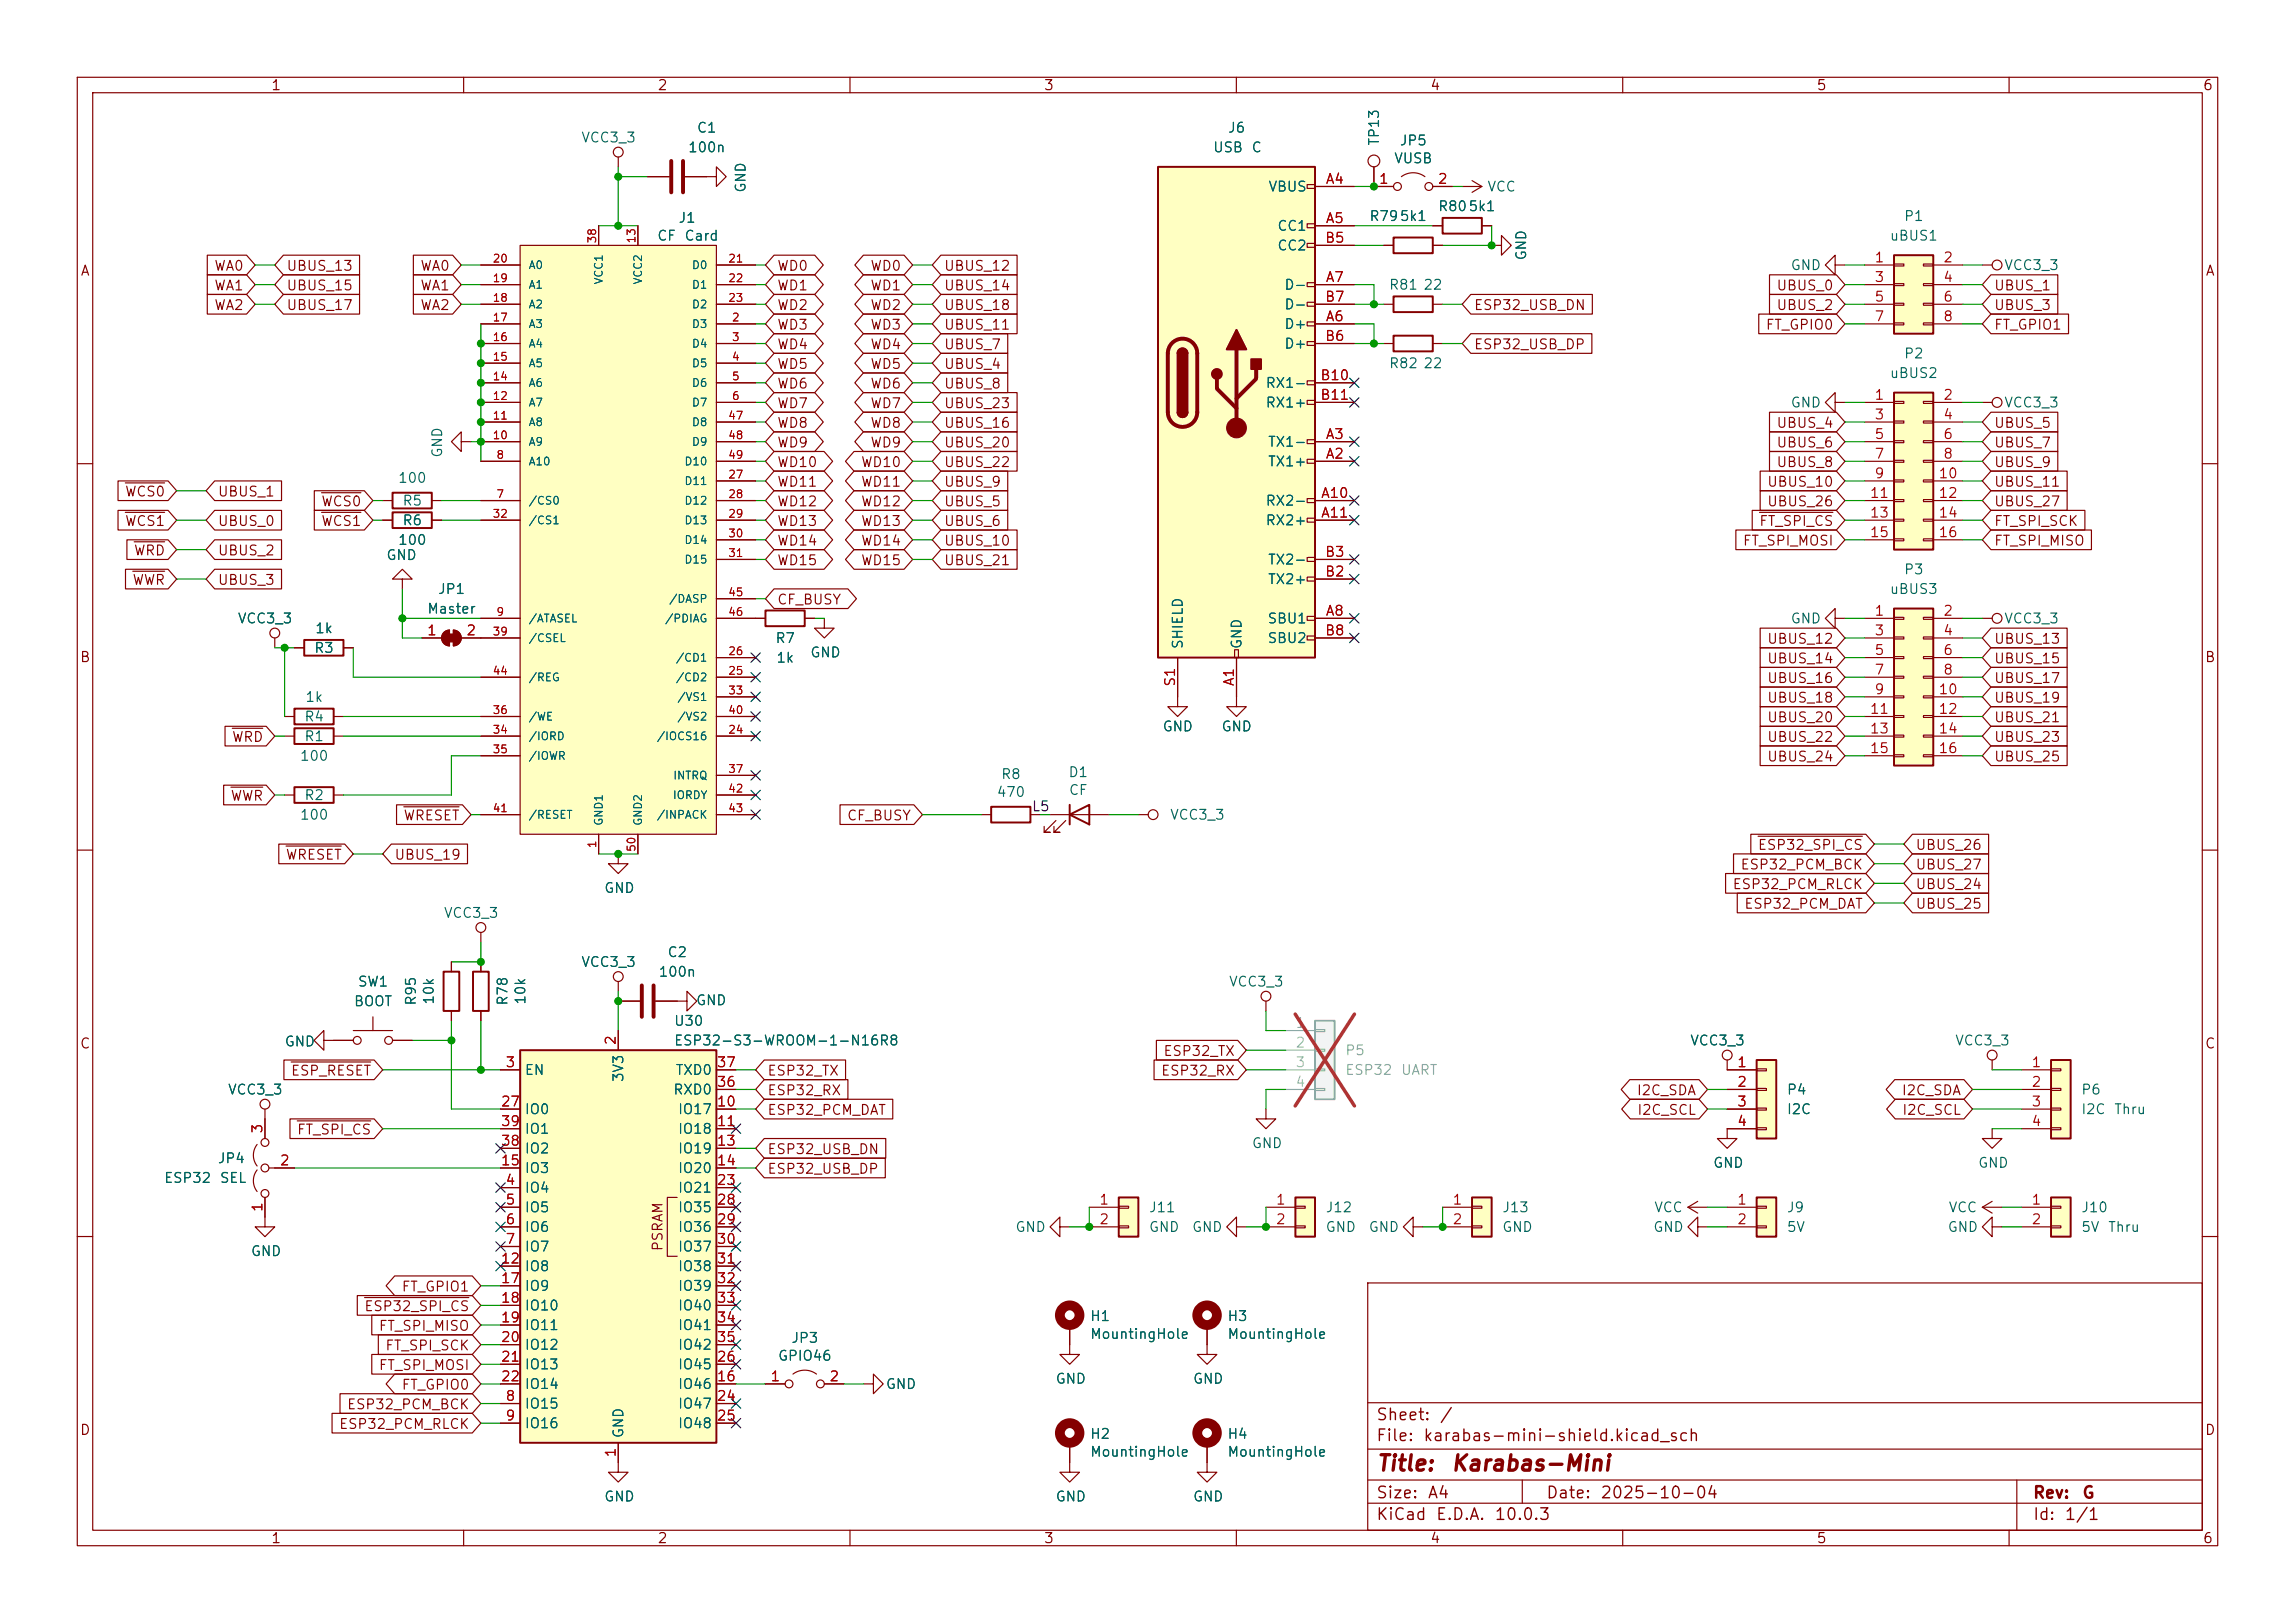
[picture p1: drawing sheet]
<svg xmlns="http://www.w3.org/2000/svg" width="297mm" height="210mm" viewBox="0 0 297 210" stroke-linecap="round" stroke-linejoin="round" font-family="sans-serif">
<defs><g id="words">
<g font-size="2" fill="#840000">
<text x="178" y="190.8">Title:</text>
<text x="187.7" y="190.8">Karabas-Mini</text>
</g>
<g font-size="1.5" fill="#840000">
<text x="178" y="184.2">Sheet:</text>
<text x="186.2" y="184.2">/</text>
<text x="178" y="186.9">File:</text>
<text x="184.1" y="186.9">karabas-mini-shield.kicad_sch</text>
<text x="178" y="197.1">KiCad</text>
<text x="178" y="194.3">Size:</text>
<text x="184.7" y="194.3">A4</text>
<text x="185.7" y="197.1">E.D.A.</text>
<text x="193.3" y="197.1">10.0.3</text>
<text x="200" y="194.3">Date:</text>
<text x="207" y="194.3">2025-10-04</text>
<text x="263" y="194.3">Rev:</text>
<text x="263" y="197.1">Id:</text>
<text x="267.1" y="197.1">1/1</text>
<text x="269.4" y="194.3">G</text>
</g>
<g font-size="1.3" fill="#840000">
<text x="35" y="12">1</text>
<text x="85" y="12">2</text>
<text x="135" y="12">3</text>
<text x="185" y="12">4</text>
<text x="235" y="12">5</text>
<text x="285" y="12">6</text>
<text x="10.3" y="36">A</text>
<text x="27.6" y="35.4">WA0</text>
<text x="37" y="35.4">UBUS_13</text>
<text x="54.3" y="35.4">WA0</text>
<text x="100.5" y="35.4">WD0</text>
<text x="112.5" y="35.4">WD0</text>
<text x="122.1" y="35.4">UBUS_12</text>
<text x="285.3" y="36">A</text>
<text x="27.6" y="40.4">WA2</text>
<text x="27.6" y="37.9">WA1</text>
<text x="37" y="40.4">UBUS_17</text>
<text x="37" y="37.9">UBUS_15</text>
<text x="54.3" y="40.4">WA2</text>
<text x="54.3" y="37.9">WA1</text>
<text x="100.5" y="37.9">WD1</text>
<text x="100.5" y="40.4">WD2</text>
<text x="112.5" y="40.4">WD2</text>
<text x="112.5" y="37.9">WD1</text>
<text x="122.1" y="37.9">UBUS_14</text>
<text x="122.1" y="40.4">UBUS_18</text>
<text x="190.7" y="40.4">ESP32_USB_DN</text>
<text x="229.8" y="37.9">UBUS_0</text>
<text x="229.8" y="40.4">UBUS_2</text>
<text x="258" y="37.9">UBUS_1</text>
<text x="258" y="40.4">UBUS_3</text>
<text x="100.5" y="43">WD3</text>
<text x="100.5" y="45.5">WD4</text>
<text x="112.5" y="45.5">WD4</text>
<text x="112.5" y="43">WD3</text>
<text x="122.1" y="45.5">UBUS_7</text>
<text x="122.1" y="43">UBUS_11</text>
<text x="190.7" y="45.5">ESP32_USB_DP</text>
<text x="228.4" y="43">FT_GPIO0</text>
<text x="258" y="43">FT_GPIO1</text>
<text x="100.5" y="48.1">WD5</text>
<text x="100.5" y="53.1">WD7</text>
<text x="100.5" y="50.6">WD6</text>
<text x="112.5" y="50.6">WD6</text>
<text x="112.5" y="48.1">WD5</text>
<text x="112.5" y="53.1">WD7</text>
<text x="122.1" y="48.1">UBUS_4</text>
<text x="122.1" y="50.6">UBUS_8</text>
<text x="122.1" y="53.1">UBUS_23</text>
<text x="100.5" y="55.7">WD8</text>
<text x="100.5" y="58.2">WD9</text>
<text x="112.5" y="55.7">WD8</text>
<text x="112.5" y="58.2">WD9</text>
<text x="122.1" y="55.7">UBUS_16</text>
<text x="122.1" y="58.2">UBUS_20</text>
<text x="229.8" y="58.2">UBUS_6</text>
<text x="229.8" y="55.7">UBUS_4</text>
<text x="258" y="58.2">UBUS_7</text>
<text x="258" y="55.7">UBUS_5</text>
<text x="16.1" y="64.6">WCS0</text>
<text x="28.1" y="64.6">UBUS_1</text>
<text x="41.5" y="65.8">WCS0</text>
<text x="100.5" y="60.8">WD10</text>
<text x="100.5" y="65.8">WD12</text>
<text x="100.5" y="63.3">WD11</text>
<text x="111.3" y="60.8">WD10</text>
<text x="111.3" y="65.8">WD12</text>
<text x="111.3" y="63.3">WD11</text>
<text x="122.1" y="60.8">UBUS_22</text>
<text x="122.1" y="65.8">UBUS_5</text>
<text x="122.1" y="63.3">UBUS_9</text>
<text x="228.6" y="65.8">UBUS_26</text>
<text x="228.6" y="63.3">UBUS_10</text>
<text x="229.8" y="60.8">UBUS_8</text>
<text x="258" y="60.8">UBUS_9</text>
<text x="258" y="63.3">UBUS_11</text>
<text x="258" y="65.8">UBUS_27</text>
<text x="16.1" y="68.4">WCS1</text>
<text x="28.1" y="68.4">UBUS_0</text>
<text x="41.5" y="68.4">WCS1</text>
<text x="100.5" y="70.9">WD14</text>
<text x="100.5" y="68.4">WD13</text>
<text x="111.3" y="68.4">WD13</text>
<text x="111.3" y="70.9">WD14</text>
<text x="122.1" y="68.4">UBUS_6</text>
<text x="122.1" y="70.9">UBUS_10</text>
<text x="225.5" y="70.9">FT_SPI_MOSI</text>
<text x="227.6" y="68.4">FT_SPI_CS</text>
<text x="258" y="68.4">FT_SPI_SCK</text>
<text x="258" y="70.9">FT_SPI_MISO</text>
<text x="17.1" y="76">WWR</text>
<text x="17.2" y="72.2">WRD</text>
<text x="28.1" y="72.2">UBUS_2</text>
<text x="28.1" y="76">UBUS_3</text>
<text x="100.5" y="73.5">WD15</text>
<text x="111.3" y="73.5">WD15</text>
<text x="122.1" y="73.5">UBUS_21</text>
<text x="100.5" y="78.5">CF_BUSY</text>
<text x="228.6" y="83.6">UBUS_12</text>
<text x="258" y="83.6">UBUS_13</text>
<text x="10.3" y="86">B</text>
<text x="228.6" y="86.2">UBUS_14</text>
<text x="228.6" y="88.7">UBUS_16</text>
<text x="258" y="86.2">UBUS_15</text>
<text x="258" y="88.7">UBUS_17</text>
<text x="285.3" y="86">B</text>
<text x="228.6" y="93.8">UBUS_20</text>
<text x="228.6" y="91.2">UBUS_18</text>
<text x="258" y="91.2">UBUS_19</text>
<text x="258" y="93.8">UBUS_21</text>
<text x="29.9" y="96.3">WRD</text>
<text x="228.6" y="96.3">UBUS_22</text>
<text x="228.6" y="98.9">UBUS_24</text>
<text x="258" y="96.3">UBUS_23</text>
<text x="258" y="98.9">UBUS_25</text>
<text x="29.8" y="103.9">WWR</text>
<text x="52.1" y="106.5">WRESET</text>
<text x="109.5" y="106.5">CF_BUSY</text>
<text x="36.9" y="111.6">WRESET</text>
<text x="51" y="111.6">UBUS_19</text>
<text x="225.2" y="112.8">ESP32_PCM_BCK</text>
<text x="227.4" y="110.3">ESP32_SPI_CS</text>
<text x="247.8" y="110.3">UBUS_26</text>
<text x="247.8" y="112.8">UBUS_27</text>
<text x="224.1" y="115.4">ESP32_PCM_RLCK</text>
<text x="225.6" y="117.9">ESP32_PCM_DAT</text>
<text x="247.8" y="117.9">UBUS_25</text>
<text x="247.8" y="115.4">UBUS_24</text>
<text x="10.3" y="136">C</text>
<text x="150.5" y="137">ESP32_TX</text>
<text x="285.3" y="136">C</text>
<text x="37.6" y="139.5">ESP_RESET</text>
<text x="99.2" y="142">ESP32_RX</text>
<text x="99.2" y="139.5">ESP32_TX</text>
<text x="150.2" y="139.5">ESP32_RX</text>
<text x="211.7" y="142">I2C_SDA</text>
<text x="246" y="142">I2C_SDA</text>
<text x="38.3" y="147.1">FT_SPI_CS</text>
<text x="99.2" y="144.6">ESP32_PCM_DAT</text>
<text x="99.2" y="149.7">ESP32_USB_DN</text>
<text x="211.8" y="144.6">I2C_SCL</text>
<text x="246.1" y="144.6">I2C_SCL</text>
<text x="99.2" y="152.2">ESP32_USB_DP</text>
<text x="86.1" y="162" transform="rotate(-90 86.1 162)">PSRAM</text>
<text x="51.9" y="167.4">FT_GPIO1</text>
<text x="47.1" y="170">ESP32_SPI_CS</text>
<text x="48.9" y="172.5">FT_SPI_MISO</text>
<text x="48.9" y="177.6">FT_SPI_MOSI</text>
<text x="49.8" y="175.1">FT_SPI_SCK</text>
<text x="10.3" y="186">D</text>
<text x="43.8" y="185.2">ESP32_PCM_RLCK</text>
<text x="44.8" y="182.7">ESP32_PCM_BCK</text>
<text x="51.9" y="180.1">FT_GPIO0</text>
<text x="285.3" y="186">D</text>
<text x="35" y="200">1</text>
<text x="85" y="200">2</text>
<text x="135" y="200">3</text>
<text x="185" y="200">4</text>
<text x="235" y="200">5</text>
<text x="285" y="200">6</text>
</g>
<g font-size="1.3" fill="#006464">
<text x="90.1" y="17.5">C1</text>
<text x="158.8" y="17.5">J6</text>
<text x="75.1" y="18.8">VCC3_3</text>
<text x="88.9" y="20">100n</text>
<text x="156.9" y="20">USB</text>
<text x="161.9" y="20">C</text>
<text x="178.8" y="18.9" transform="rotate(-90 178.8 18.9)">TP13</text>
<text x="180.3" y="21.4">VUSB</text>
<text x="181.1" y="19.1">JP5</text>
<text x="87.7" y="29.1">J1</text>
<text x="96.8" y="25" transform="rotate(-90 96.8 25)">GND</text>
<text x="164.1" y="25.1">VBUS</text>
<text x="177.1" y="28.9">R795k1</text>
<text x="186" y="27.6">R805k1</text>
<text x="192.4" y="25.1">VCC</text>
<text x="246.3" y="28.9">P1</text>
<text x="85" y="31.5">CF</text>
<text x="88.5" y="31.5">Card</text>
<text x="165.2" y="30.2">CC1</text>
<text x="165.2" y="32.7">CC2</text>
<text x="197.8" y="33.8" transform="rotate(-90 197.8 33.8)">GND</text>
<text x="231.6" y="35.3">GND</text>
<text x="244.5" y="31.5">uBUS1</text>
<text x="259.3" y="35.3">VCC3_3</text>
<text x="166.1" y="37.8">D-</text>
<text x="166.1" y="40.3">D-</text>
<text x="179.7" y="37.8">R81</text>
<text x="184.1" y="37.8">22</text>
<text x="166.1" y="42.9">D+</text>
<text x="166.1" y="45.4">D+</text>
<text x="179.7" y="48">R82</text>
<text x="184.1" y="48">22</text>
<text x="246.3" y="46.7">P2</text>
<text x="163.7" y="50.5">RX1-</text>
<text x="163.7" y="53">RX1+</text>
<text x="231.6" y="53">GND</text>
<text x="244.5" y="49.2">uBUS2</text>
<text x="259.3" y="53">VCC3_3</text>
<text x="57.5" y="59.3" transform="rotate(-90 57.5 59.3)">GND</text>
<text x="164" y="58.1">TX1-</text>
<text x="51.4" y="62.8">100</text>
<text x="52" y="65.7">R5</text>
<text x="163.7" y="65.7">RX2-</text>
<text x="164" y="60.7">TX1+</text>
<text x="51.4" y="70.8">100</text>
<text x="52" y="68.3">R6</text>
<text x="163.7" y="68.3">RX2+</text>
<text x="49.9" y="72.8">GND</text>
<text x="56.6" y="77.2">JP1</text>
<text x="164" y="75.9">TX2+</text>
<text x="164" y="73.4">TX2-</text>
<text x="244.5" y="77.2">uBUS3</text>
<text x="246.3" y="74.6">P3</text>
<text x="30.7" y="81">VCC3_3</text>
<text x="40.7" y="82.3">1k</text>
<text x="55.2" y="79.7">Master</text>
<text x="100.3" y="83.5">R7</text>
<text x="163.9" y="81">SBU1</text>
<text x="163.9" y="83.5">SBU2</text>
<text x="231.6" y="81">GND</text>
<text x="259.3" y="81">VCC3_3</text>
<text x="40.6" y="84.8">R3</text>
<text x="100.4" y="86.1">1k</text>
<text x="104.8" y="85.4">GND</text>
<text x="153.4" y="84.1" transform="rotate(-90 153.4 84.1)">SHIELD</text>
<text x="161" y="84.1" transform="rotate(-90 161 84.1)">GND</text>
<text x="39.3" y="93.7">R4</text>
<text x="39.4" y="91.1">1k</text>
<text x="150.4" y="95">GND</text>
<text x="158" y="95">GND</text>
<text x="38.7" y="98.8">100</text>
<text x="39.3" y="96.2">R1</text>
<text x="129.5" y="101.1">R8</text>
<text x="138.2" y="100.9">D1</text>
<text x="38.7" y="106.4">100</text>
<text x="39.3" y="103.8">R2</text>
<text x="128.9" y="103.4">470</text>
<text x="138.2" y="103.2">CF</text>
<text x="151.3" y="106.4">VCC3_3</text>
<text x="57.4" y="119.1">VCC3_3</text>
<text x="78.1" y="115.9">GND</text>
<text x="75.1" y="125.4">VCC3_3</text>
<text x="86.3" y="124.2">C2</text>
<text x="45.7" y="130.5">BOOT</text>
<text x="46.2" y="128">SW1</text>
<text x="54.1" y="130.2" transform="rotate(-90 54.1 130.2)">R95</text>
<text x="56.4" y="130.1" transform="rotate(-90 56.4 130.1)">10k</text>
<text x="66" y="130.2" transform="rotate(-90 66 130.2)">R78</text>
<text x="68.3" y="130.1" transform="rotate(-90 68.3 130.1)">10k</text>
<text x="85.1" y="126.7">100n</text>
<text x="90" y="130.4">GND</text>
<text x="159" y="128">VCC3_3</text>
<text x="36.7" y="135.7">GND</text>
<text x="87.1" y="133.1">U30</text>
<text x="87.1" y="135.6">ESP32-S3-WROOM-1-N16R8</text>
<text x="218.6" y="135.6">VCC3_3</text>
<text x="252.9" y="135.6">VCC3_3</text>
<text x="29.4" y="141.9">VCC3_3</text>
<text x="67.8" y="139.4">EN</text>
<text x="81" y="140.1" transform="rotate(-90 81 140.1)">3V3</text>
<text x="87" y="141.9">RXD0</text>
<text x="87.3" y="139.4">TXD0</text>
<text x="231.1" y="141.9">P4</text>
<text x="269.2" y="141.9">P6</text>
<text x="67.8" y="144.5">IO0</text>
<text x="67.8" y="149.6">IO2</text>
<text x="67.8" y="147">IO1</text>
<text x="87.6" y="144.5">IO17</text>
<text x="87.6" y="147">IO18</text>
<text x="87.6" y="149.6">IO19</text>
<text x="161.9" y="148.9">GND</text>
<text x="231.1" y="144.5">I2C</text>
<text x="269.2" y="144.5">I2C</text>
<text x="273.5" y="144.5">Thru</text>
<text x="21.1" y="153.4">ESP32</text>
<text x="28.1" y="150.8">JP4</text>
<text x="28.4" y="153.4">SEL</text>
<text x="67.8" y="154.6">IO4</text>
<text x="67.8" y="152.1">IO3</text>
<text x="87.6" y="152.1">IO20</text>
<text x="87.6" y="154.6">IO21</text>
<text x="221.6" y="151.4">GND</text>
<text x="255.9" y="151.4">GND</text>
<text x="67.8" y="157.2">IO5</text>
<text x="67.8" y="159.7">IO6</text>
<text x="87.6" y="157.2">IO35</text>
<text x="87.6" y="159.7">IO36</text>
<text x="131.3" y="159.7">GND</text>
<text x="148.6" y="159.7">GND</text>
<text x="148.6" y="157.2">J11</text>
<text x="154.2" y="159.7">GND</text>
<text x="171.5" y="159.7">GND</text>
<text x="171.5" y="157.2">J12</text>
<text x="177" y="159.7">GND</text>
<text x="194.3" y="159.7">GND</text>
<text x="194.3" y="157.2">J13</text>
<text x="213.9" y="159.7">GND</text>
<text x="214" y="157.2">VCC</text>
<text x="231.1" y="157.2">J9</text>
<text x="231.1" y="159.7">5V</text>
<text x="252" y="159.7">GND</text>
<text x="252.1" y="157.2">VCC</text>
<text x="269.2" y="159.7">5V</text>
<text x="269.2" y="157.2">J10</text>
<text x="272.7" y="159.7">Thru</text>
<text x="32.4" y="162.8">GND</text>
<text x="67.8" y="162.3">IO7</text>
<text x="67.8" y="164.8">IO8</text>
<text x="67.8" y="167.3">IO9</text>
<text x="87.6" y="162.3">IO37</text>
<text x="87.6" y="164.8">IO38</text>
<text x="87.6" y="167.3">IO39</text>
<text x="67.8" y="169.9">IO10</text>
<text x="67.8" y="172.4">IO11</text>
<text x="87.6" y="169.9">IO40</text>
<text x="87.6" y="172.4">IO41</text>
<text x="141" y="171.3">H1</text>
<text x="141" y="173.6">MountingHole</text>
<text x="158.8" y="171.3">H3</text>
<text x="158.8" y="173.6">MountingHole</text>
<text x="67.8" y="175">IO12</text>
<text x="67.8" y="177.5">IO13</text>
<text x="87.6" y="177.5">IO45</text>
<text x="87.6" y="175">IO42</text>
<text x="100.6" y="176.4">GPIO46</text>
<text x="102.3" y="174.1">JP3</text>
<text x="136.5" y="179.4">GND</text>
<text x="154.3" y="179.4">GND</text>
<text x="67.8" y="182.6">IO15</text>
<text x="67.8" y="185.1">IO16</text>
<text x="67.8" y="180">IO14</text>
<text x="87.6" y="180">IO46</text>
<text x="87.6" y="182.6">IO47</text>
<text x="87.6" y="185.1">IO48</text>
<text x="114.5" y="180">GND</text>
<text x="81" y="186.2" transform="rotate(-90 81 186.2)">GND</text>
<text x="141" y="186.5">H2</text>
<text x="141" y="188.8">MountingHole</text>
<text x="158.8" y="186.5">H4</text>
<text x="158.8" y="188.8">MountingHole</text>
<text x="78.1" y="194.6">GND</text>
<text x="136.5" y="194.6">GND</text>
<text x="154.3" y="194.6">GND</text>
</g>
<g font-size="1.3" fill="#a90000">
<text x="171.5" y="24.1">A4</text>
<text x="171.5" y="29.2">A5</text>
<text x="178.4" y="24.1">1</text>
<text x="186" y="24.1">2</text>
<text x="171.4" y="31.7">B5</text>
<text x="242.5" y="34.3">1</text>
<text x="251.4" y="34.3">2</text>
<text x="171.4" y="39.3">B7</text>
<text x="171.5" y="41.9">A6</text>
<text x="171.5" y="36.8">A7</text>
<text x="242.5" y="36.8">3</text>
<text x="242.5" y="39.3">5</text>
<text x="242.5" y="41.9">7</text>
<text x="251.4" y="36.8">4</text>
<text x="251.4" y="39.3">6</text>
<text x="251.4" y="41.9">8</text>
<text x="171.4" y="44.4">B6</text>
<text x="170.8" y="49.5">B10</text>
<text x="170.8" y="52">B11</text>
<text x="242.5" y="52">1</text>
<text x="251.4" y="52">2</text>
<text x="171.5" y="59.7">A2</text>
<text x="171.5" y="57.1">A3</text>
<text x="242.5" y="54.6">3</text>
<text x="242.5" y="57.1">5</text>
<text x="242.5" y="59.7">7</text>
<text x="251.4" y="54.6">4</text>
<text x="251.4" y="57.1">6</text>
<text x="251.4" y="59.7">8</text>
<text x="170.9" y="64.7">A10</text>
<text x="241.9" y="64.7">11</text>
<text x="242.5" y="62.2">9</text>
<text x="250.8" y="62.2">10</text>
<text x="250.8" y="64.7">12</text>
<text x="170.9" y="67.3">A11</text>
<text x="241.9" y="67.3">13</text>
<text x="241.9" y="69.8">15</text>
<text x="250.8" y="67.3">14</text>
<text x="250.8" y="69.8">16</text>
<text x="171.4" y="74.9">B2</text>
<text x="171.4" y="72.4">B3</text>
<text x="55.2" y="82.5">1</text>
<text x="60.3" y="82.5">2</text>
<text x="171.4" y="82.5">B8</text>
<text x="171.5" y="80">A8</text>
<text x="242.5" y="80">1</text>
<text x="242.5" y="82.5">3</text>
<text x="251.4" y="80">2</text>
<text x="251.4" y="82.5">4</text>
<text x="152.4" y="88.9" transform="rotate(-90 152.4 88.9)">S1</text>
<text x="160" y="88.9" transform="rotate(-90 160 88.9)">A1</text>
<text x="242.5" y="85.1">5</text>
<text x="242.5" y="87.6">7</text>
<text x="251.4" y="85.1">6</text>
<text x="251.4" y="87.6">8</text>
<text x="241.9" y="92.7">11</text>
<text x="241.9" y="95.2">13</text>
<text x="242.5" y="90.1">9</text>
<text x="250.8" y="90.1">10</text>
<text x="250.8" y="92.7">12</text>
<text x="250.8" y="95.2">14</text>
<text x="241.9" y="97.8">15</text>
<text x="250.8" y="97.8">16</text>
<text x="80" y="135.3" transform="rotate(-90 80 135.3)">2</text>
<text x="64.7" y="143.5">27</text>
<text x="65.3" y="138.4">3</text>
<text x="92.7" y="143.5">10</text>
<text x="92.7" y="140.9">36</text>
<text x="92.7" y="138.4">37</text>
<text x="224.7" y="138.4">1</text>
<text x="224.7" y="140.9">2</text>
<text x="224.7" y="143.5">3</text>
<text x="262.8" y="138.4">1</text>
<text x="262.8" y="140.9">2</text>
<text x="262.8" y="143.5">3</text>
<text x="34.3" y="146.8" transform="rotate(-90 34.3 146.8)">3</text>
<text x="64.7" y="148.6">38</text>
<text x="64.7" y="146">39</text>
<text x="92.7" y="146">11</text>
<text x="92.7" y="148.6">13</text>
<text x="224.7" y="146">4</text>
<text x="262.8" y="146">4</text>
<text x="36.1" y="151.1">2</text>
<text x="64.7" y="151.1">15</text>
<text x="65.3" y="153.6">4</text>
<text x="92.7" y="151.1">14</text>
<text x="92.7" y="153.6">23</text>
<text x="34.3" y="156.9" transform="rotate(-90 34.3 156.9)">1</text>
<text x="65.3" y="156.2">5</text>
<text x="65.3" y="158.7">6</text>
<text x="65.3" y="161.3">7</text>
<text x="92.7" y="156.2">28</text>
<text x="92.7" y="158.7">29</text>
<text x="92.7" y="161.3">30</text>
<text x="142.2" y="156.2">1</text>
<text x="142.2" y="158.7">2</text>
<text x="165" y="156.2">1</text>
<text x="165" y="158.7">2</text>
<text x="187.9" y="156.2">1</text>
<text x="187.9" y="158.7">2</text>
<text x="224.7" y="156.2">1</text>
<text x="224.7" y="158.7">2</text>
<text x="262.8" y="156.2">1</text>
<text x="262.8" y="158.7">2</text>
<text x="64.7" y="163.8">12</text>
<text x="64.7" y="166.3">17</text>
<text x="92.7" y="163.8">31</text>
<text x="92.7" y="166.3">32</text>
<text x="64.7" y="168.9">18</text>
<text x="64.7" y="171.4">19</text>
<text x="64.7" y="174">20</text>
<text x="92.7" y="168.9">33</text>
<text x="92.7" y="171.4">34</text>
<text x="92.7" y="174">35</text>
<text x="64.7" y="176.5">21</text>
<text x="64.7" y="179">22</text>
<text x="92.7" y="179">16</text>
<text x="92.7" y="176.5">26</text>
<text x="99.6" y="179">1</text>
<text x="107.2" y="179">2</text>
<text x="65.3" y="181.6">8</text>
<text x="65.3" y="184.1">9</text>
<text x="92.7" y="181.6">24</text>
<text x="92.7" y="184.1">25</text>
<text x="80" y="188.7" transform="rotate(-90 80 188.7)">1</text>
</g>
<text font-size="1.3" fill="#0f0f0f" x="133.4" y="105.3">L5</text>
<g font-size="1.3" fill="#aaa">
<text x="167.6" y="133.3">1</text>
<text x="167.6" y="135.9">2</text>
<text x="167.6" y="138.4">3</text>
<text x="167.6" y="140.9">4</text>
</g>
<g font-size="1.3" fill="#989898">
<text x="174" y="136.9">P5</text>
<text x="174" y="139.4">ESP32</text>
<text x="181.2" y="139.4">UART</text>
</g>
<g font-size="1" fill="#a90000">
<text x="63.7" y="34.2">20</text>
<text x="77.4" y="31.6" transform="rotate(-90 77.4 31.6)">38</text>
<text x="82.5" y="31.6" transform="rotate(-90 82.5 31.6)">13</text>
<text x="94.2" y="34.2">21</text>
<text x="63.7" y="41.8">17</text>
<text x="63.7" y="39.3">18</text>
<text x="63.7" y="36.8">19</text>
<text x="94.2" y="36.8">22</text>
<text x="94.2" y="39.3">23</text>
<text x="94.6" y="41.8">2</text>
<text x="63.7" y="46.9">15</text>
<text x="63.7" y="44.4">16</text>
<text x="94.6" y="44.4">3</text>
<text x="94.6" y="46.9">4</text>
<text x="63.7" y="52">12</text>
<text x="63.7" y="49.5">14</text>
<text x="94.6" y="49.5">5</text>
<text x="94.6" y="52">6</text>
<text x="63.7" y="57.1">10</text>
<text x="63.7" y="54.5">11</text>
<text x="64.2" y="59.6">8</text>
<text x="94.2" y="54.5">47</text>
<text x="94.2" y="57.1">48</text>
<text x="94.2" y="59.6">49</text>
<text x="64.2" y="64.7">7</text>
<text x="94.2" y="62.2">27</text>
<text x="94.2" y="64.7">28</text>
<text x="63.7" y="67.2">32</text>
<text x="94.2" y="67.2">29</text>
<text x="94.2" y="69.8">30</text>
<text x="94.2" y="72.3">31</text>
<text x="94.2" y="77.4">45</text>
<text x="63.7" y="82.5">39</text>
<text x="64.2" y="79.9">9</text>
<text x="94.2" y="79.9">46</text>
<text x="63.7" y="87.6">44</text>
<text x="94.2" y="87.6">25</text>
<text x="94.2" y="85">26</text>
<text x="63.7" y="95.2">34</text>
<text x="63.7" y="92.6">36</text>
<text x="94.2" y="95.2">24</text>
<text x="94.2" y="90.1">33</text>
<text x="94.2" y="92.6">40</text>
<text x="63.7" y="97.7">35</text>
<text x="94.2" y="100.3">37</text>
<text x="63.7" y="105.3">41</text>
<text x="94.2" y="102.8">42</text>
<text x="94.2" y="105.3">43</text>
<text x="77.4" y="109.8" transform="rotate(-90 77.4 109.8)">1</text>
<text x="82.5" y="110.3" transform="rotate(-90 82.5 110.3)">50</text>
</g>
<g font-size="1" fill="#006464">
<text x="68.3" y="35.1">A0</text>
<text x="89.5" y="35.1">D0</text>
<text x="68.3" y="40.1">A2</text>
<text x="68.3" y="37.6">A1</text>
<text x="78.2" y="36.9" transform="rotate(-90 78.2 36.9)">VCC1</text>
<text x="83.3" y="36.9" transform="rotate(-90 83.3 36.9)">VCC2</text>
<text x="89.5" y="37.6">D1</text>
<text x="89.5" y="40.1">D2</text>
<text x="68.3" y="47.8">A5</text>
<text x="68.3" y="45.2">A4</text>
<text x="68.3" y="42.7">A3</text>
<text x="89.5" y="42.7">D3</text>
<text x="89.5" y="45.2">D4</text>
<text x="89.5" y="47.8">D5</text>
<text x="68.3" y="52.8">A7</text>
<text x="68.3" y="50.3">A6</text>
<text x="89.5" y="50.3">D6</text>
<text x="89.5" y="52.8">D7</text>
<text x="68.3" y="57.9">A9</text>
<text x="68.3" y="55.4">A8</text>
<text x="89.5" y="55.4">D8</text>
<text x="89.5" y="57.9">D9</text>
<text x="68.3" y="65.5">/CS0</text>
<text x="68.3" y="60.5">A10</text>
<text x="88.5" y="63">D11</text>
<text x="88.5" y="65.5">D12</text>
<text x="88.5" y="60.5">D10</text>
<text x="68.3" y="68.1">/CS1</text>
<text x="88.5" y="68.1">D13</text>
<text x="88.5" y="70.6">D14</text>
<text x="88.5" y="73.2">D15</text>
<text x="68.3" y="80.8">/ATASEL</text>
<text x="68.3" y="83.3">/CSEL</text>
<text x="86" y="80.8">/PDIAG</text>
<text x="86.5" y="78.2">/DASP</text>
<text x="68.3" y="88.4">/REG</text>
<text x="87.4" y="88.4">/CD2</text>
<text x="87.4" y="85.9">/CD1</text>
<text x="68.3" y="93.5">/WE</text>
<text x="87.6" y="90.9">/VS1</text>
<text x="87.6" y="93.5">/VS2</text>
<text x="68.3" y="96">/IORD</text>
<text x="68.3" y="98.6">/IOWR</text>
<text x="84.9" y="96">/IOCS16</text>
<text x="87" y="101.1">INTRQ</text>
<text x="68.3" y="106.2">/RESET</text>
<text x="78.2" y="106.9" transform="rotate(-90 78.2 106.9)">GND1</text>
<text x="83.3" y="106.9" transform="rotate(-90 83.3 106.9)">GND2</text>
<text x="84.9" y="106.2">/INPACK</text>
<text x="87" y="103.6">IORDY</text>
</g>
</g></defs>
<g fill="none" stroke="#840000" stroke-width=".15">
<path d="M10 10h277v190h-277zM12 12h273v186h-273zM60 10v2M110 10v2M160 10v2M210 10v2M260 10v2M10 60h2M285 60h2M10 110h2M285 110h2M10 160h2"/>
<path d="M177 166h108v32h-108zM285 160h2M60 198v2M110 198v2M160 198v2M177 194.5h108M177 191.5h108M177 187.5h108M177 181.5h108M197 191.5v3M210 198v2M260 198v2"/>
<path d="M261 191.5v6.5"/>
</g>
<path d="M144.8 154.9h2.5v5.1h-2.5z" fill="#ffffc2"/>
<path d="M144.8 154.9h2.5v5.1h-2.5z" fill="none" stroke="#840000" stroke-width=".25"/>
<path d="M141 156.2h3.8M141 158.8h3.8M144.8 156.1h1.2v.2h-1.2zM144.8 158.6h1.2v.3h-1.2z" fill="none" stroke="#840000" stroke-width=".15"/>
<path d="M149.9 21.6h20.3v63.5h-20.3z" fill="#ffffc2"/>
<g fill="none" stroke="#840000" stroke-width=".15">
<path d="M80 20.3v1.3M83.8 22.9h2.8M88.6 22.9h4.1v1.2l1.3-1.2-1.3-1.3v1.3M169.2 23.9h1v.5h-1zM169.2 29h1v.5h-1zM169.2 31.5h1v.5h-1zM169.2 36.6h1v.5h-1zM169.2 39.1h1v.5h-1zM170.2 24.1h5.1M170.2 29.2h5.1M170.2 36.8h5.1M170.2 31.8h5.1"/>
<path d="M170.2 39.4h5.1M185.4 29.2h1.3M189.2 24.1h2.6M190.5 23.4l1.3 .7M191.8 29.2h1.2M191.8 24.1l-1.3 .8M169.2 41.7h1v.5h-1zM169.2 44.2h1v.5h-1zM169.2 49.3h1v.5h-1zM169.2 51.8h1v.5h-1zM169.2 56.9h1v.5h-1zM169.2 59.4h1v.5h-1z"/>
<path d="M170.2 59.7h5.1M170.2 57.2h5.1M170.2 41.9h5.1M170.2 44.5h5.1M170.2 49.5h5.1M170.2 52.1h5.1M49.5 64.8h1.3M49.5 67.3h1.3M55.9 64.8h1.2M55.9 67.3h1.2M169.2 64.5h1v.5h-1zM169.2 67.1h1v.5h-1z"/>
<path d="M169.2 72.1h1v.5h-1zM169.2 74.7h1v.5h-1zM169.2 79.8h1v.5h-1zM170.2 64.8h5.1M170.2 67.3h5.1M170.2 74.9h5.1M170.2 72.4h5.1M152.4 85.1v5.1M159.8 84.1h.5v1h-.5zM160 85.1v5.1M169.2 82.3h1v.5h-1zM170.2 80h5.1"/>
<path d="M170.2 82.6h5.1M182.9 158.8v1.2l-1.3-1.2 1.3-1.3v1.3h1.2"/>
<circle cx="80" cy="19.7" r=".63"/>
</g>
<path d="M149.9 21.6h20.3v63.5h-20.3zM186.7 28.2h5.1v2h-5.1zM152.4 45.7a.64 .64 0 0 1 .6-.6 .64 .64 0 0 1 .7 .6M152.4 53.3a.64 .64 0 0 0 .6 .7 .64 .64 0 0 0 .7-.7M50.8 66.3h5.1v2h-5.1zM50.8 63.8h5.1v2h-5.1z" fill="none" stroke="#840000" stroke-width=".25"/>
<path d="M86.9 20.8v4.1M88.4 20.8v4.1M151.7 44.4a1.9 1.9 0 0 1 2.1-.4 1.9 1.9 0 0 1 1.1 1.7v7.6a1.91 1.91 0 0 1-1.9 1.9 1.91 1.91 0 0 1-1.9-1.9v-7.6a1.9 1.9 0 0 1 .6-1.3zM157.5 49v1.3l2.5 2.5M160 45.2v10.2M162.6 47.8v1.2l-2.6 2.6" fill="none" stroke="#840000" stroke-width=".51"/>
<g fill="#840000" stroke="#840000" stroke-width=".25">
<path d="M152.4 45.7h1.3v7.6h-1.3z"/>
<path d="M152.6 45.3a.64 .64 0 0 1 .7-.2 .64 .64 0 0 1 .4 .6h-1.3z"/>
<path d="M152.4 53.3h1.3a.64 .64 0 0 1-.7 .7 .64 .64 0 0 1-.6-.7z"/>
<path d="M160 42.7l1.3 2.5h-2.6z"/>
<path d="M161.9 46.5h1.3v1.3h-1.3z"/>
<circle cx="157.5" cy="48.4" r=".63"/>
</g>
<circle cx="160" cy="55.4" r="1.27" fill="#840000" stroke="#840000" stroke-width=".15"/>
<path d="M190.5 154.9h2.5v5.1h-2.5z" fill="#ffffc2"/>
<path d="M180.3 38.4h5.1v2h-5.1zM180.3 43.4h5.1v2.1h-5.1zM38.1 91.7h5.1v2h-5.1zM38.1 94.2h5.1v2.1h-5.1zM39.4 82.8h5v2h-5zM128.3 104.4h5v2h-5zM138.4 105.4l2.6-1.3v2.6zM138.4 104.1v2.6M57.4 125.7h2v5.1h-2zM61.2 125.7h2v5.1h-2zM190.5 154.9h2.5v5.1h-2.5z" fill="none" stroke="#840000" stroke-width=".25"/>
<g fill="none" stroke="#840000" stroke-width=".15">
<path d="M177.8 21.6v2.5h2.5M179.1 39.4h1.2M181.4 22.9a2.54 2.54 0 0 1 3 0M185.4 39.4h1.3M185.4 24.1h2.6M193 31.8h1.3v-1.3l1.3 1.3-1.3 1.2v-1.2M237.5 34.3v-1.3l-1.3 1.3 1.3 1.3v-1.3h1.3M59.7 57.2v-1.3l-1.3 1.3 1.3 1.2v-1.2h1.3M179.1 44.5h1.2M185.4 44.5h1.3M256.5 52.1h1.3M52.1 74.9h1.2l-1.2-1.2-1.3 1.2h1.3v1.3"/>
<path d="M35.6 82.6v1.2M36.8 92.7h1.3M36.8 95.3h1.3M38.1 83.8h1.3M43.2 92.7h1.2M43.2 95.3h1.2M44.4 83.8h1.3M54.6 82.6h2.5M57.4 81.8l.4-.2 .4-.1v2.1a1.02 1.02 0 0 1-1-.7 1.02 1.02 0 0 1 .2-1.1zM58.7 81.5a1.02 1.02 0 0 1 1 1.1 1.02 1.02 0 0 1-1 1zM59.7 82.6h2.5M152.4 90.2v1.2h1.3l-1.3 1.3-1.3-1.3h1.3"/>
<path d="M160 90.2v1.2h1.3l-1.3 1.3-1.3-1.3h1.3M127 105.4h1.3M133.3 105.4h1.3M135.9 105.4h7.6M136.7 106.2l-1.6 1.5h.8h-.8v-.8M137.9 106.2l-1.5 1.5h.8h-.8v-.8M147.3 105.4h1.3M41.9 134.6v-1.2l-1.3 1.2 1.3 1.3v-1.3h3.8M45.7 133.4h5.1M48.3 131.6v1.8M50.8 134.6h2.5M58.4 124.5v1.2"/>
<path d="M58.4 130.8v1.3M62.2 120.7v1.2M62.2 124.5v1.2M62.2 130.8v1.3M80 127v1.3M80 129.5h2.8M84.8 129.5h4.1v-1.2l1.3 1.2-1.3 1.3v-1.3M257.8 137.2v1.2M34.3 143.5v1.3M137.2 158.8v1.2l-1.3-1.2 1.3-1.3v1.3h1.2M163.8 143.5v1.3h1.3l-1.3 1.3-1.2-1.3h1.2M186.7 156.2h3.8"/>
<path d="M186.7 158.8h3.8M190.5 156.1h1.3v.2h-1.3zM190.5 158.6h1.3v.3h-1.3zM256.5 156.2h2.6M256.5 156.2l1.3 .8M257.8 158.8v1.2l-1.3-1.2 1.3-1.3v1.3h1.3M257.8 155.4l-1.3 .8M138.4 171.5v3.8h1.3l-1.3 1.2-1.2-1.2h1.2M156.2 171.5v2.5M156.2 186.7v2.5"/>
<circle cx="177.8" cy="20.8" r=".76"/>
<circle cx="180.8" cy="24.1" r=".51"/>
<circle cx="184.9" cy="24.1" r=".51"/>
<circle cx="258.4" cy="52.1" r=".63"/>
<circle cx="35.6" cy="81.9" r=".63"/>
<circle cx="149.2" cy="105.4" r=".63"/>
<circle cx="46.2" cy="134.6" r=".51"/>
<circle cx="50.3" cy="134.6" r=".51"/>
<circle cx="62.2" cy="120" r=".63"/>
<circle cx="80" cy="126.4" r=".63"/>
<circle cx="257.8" cy="136.5" r=".63"/>
<circle cx="34.3" cy="142.9" r=".63"/>
</g>
<g fill="none" stroke="#840000" stroke-width="1.3">
<circle cx="138.4" cy="170.2" r="1.27"/>
<circle cx="156.2" cy="170.2" r="1.27"/>
<circle cx="156.2" cy="185.4" r="1.27"/>
</g>
<g fill="#840000" stroke="#840000" stroke-width=".15">
<path d="M57.9 82h1v1.1h-1z"/>
<path d="M57.4 81.8l.4-.2 .4-.1v2.1a1.02 1.02 0 0 1-1-.7 1.02 1.02 0 0 1 .2-1.1z"/>
<path d="M58.7 81.5a1.02 1.02 0 0 1 1 1.1 1.02 1.02 0 0 1-1 1z"/>
</g>
<path d="M83.1 127.5v4.1M84.6 127.5v4.1" fill="none" stroke="#840000" stroke-width=".51"/>
<path d="M227.3 137.2h2.6v10.1h-2.6z" fill="#ffffc2"/>
<path d="M227.3 137.2h2.6v10.1h-2.6z" fill="none" stroke="#840000" stroke-width=".25"/>
<g fill="none" stroke="#840000" stroke-width=".15">
<path d="M256.5 34.3h1.3M237.5 52.1v-1.3l-1.3 1.3 1.3 1.2v-1.2h1.3M106.7 80v1.3h1.2l-1.2 1.3-1.3-1.3h1.3M237.5 80v-1.3l-1.3 1.3 1.3 1.3v-1.3h1.3M80 110.5v1.3h1.3l-1.3 1.2-1.3-1.2h1.3M223.5 138.4h3.8M227.3 138.3h1.3v.3h-1.3zM34.3 157.5v1.3h1.3l-1.3 1.2-1.3-1.2h1.3M223.5 141h3.8M223.5 143.5h3.8M223.5 146.1h3.8M227.3 140.8h1.3v.3h-1.3z"/>
<path d="M227.3 143.4h1.3v.2h-1.3zM227.3 145.9h1.3v.3h-1.3zM99.1 179.1h2.5M102.6 177.8a2.54 2.54 0 0 1 3.1 0M106.7 179.1h2.5M111.8 179.1h1.2v-1.3l1.3 1.3-1.3 1.2v-1.2M80 189.2v1.3h1.3l-1.3 1.3-1.3-1.3h1.3M138.4 189.2v1.3h1.3l-1.3 1.3-1.2-1.3h1.2"/>
<circle cx="258.4" cy="34.3" r=".63"/>
<circle cx="102.1" cy="179.1" r=".51"/>
<circle cx="106.2" cy="179.1" r=".51"/>
</g>
<path d="M67.3 135.9h25.4v50.8h-25.4z" fill="#ffffc2"/>
<path d="M99.1 79h5v2h-5zM67.3 135.9h25.4v50.8h-25.4z" fill="none" stroke="#840000" stroke-width=".25"/>
<g fill="none" stroke="#840000" stroke-width=".15">
<path d="M97.8 80h1.3M104.1 80h1.3M64.8 138.4h2.5M80 133.4v2.5M92.7 138.4h2.5M64.8 153.7h2.5M64.8 156.2h2.5M64.8 158.8h2.5M64.8 143.5h2.5M64.8 146.1h2.5M64.8 148.6h2.5M64.8 151.1h2.5"/>
<path d="M87.6 154.9h-1.2v7.7h1.2M92.7 153.7h2.5M92.7 156.2h2.5M92.7 158.8h2.5M92.7 143.5h2.5M92.7 146.1h2.5M92.7 148.6h2.5M92.7 151.1h2.5M92.7 141h2.5M64.8 161.3h2.5M64.8 163.8h2.5M64.8 179.1h2.5"/>
<path d="M64.8 166.4h2.5M64.8 168.9h2.5M64.8 171.5h2.5M64.8 174h2.5M64.8 176.5h2.5M92.7 161.3h2.5M92.7 163.8h2.5M92.7 179.1h2.5M92.7 166.4h2.5M92.7 168.9h2.5M92.7 171.5h2.5M92.7 174h2.5"/>
<path d="M92.7 176.5h2.5M64.8 181.6h2.5M64.8 184.2h2.5M80 186.7v2.5M92.7 181.6h2.5M92.7 184.2h2.5"/>
</g>
<path d="M67.3 31.8h25.4v76.2h-25.4z" fill="#ffffc2"/>
<g fill="none" stroke="#840000" stroke-width=".15">
<path d="M62.2 39.4h5.1M62.2 36.8h5.1M62.2 34.3h5.1M67.3 31.8h25.4v76.2h-25.4zM77.5 29.2v2.6M82.5 29.2v2.6M92.7 39.4h5.1M92.7 36.8h5.1M92.7 34.3h5.1M62.2 41.9h5.1M62.2 44.5h5.1M62.2 47h5.1"/>
<path d="M62.2 49.5h5.1M62.2 52.1h5.1M62.2 59.7h5.1M62.2 57.2h5.1M62.2 54.6h5.1M92.7 41.9h5.1M92.7 44.5h5.1M92.7 47h5.1M92.7 49.5h5.1M92.7 52.1h5.1M92.7 59.7h5.1M92.7 57.2h5.1"/>
<path d="M92.7 54.6h5.1M62.2 64.8h5.1M62.2 67.3h5.1M92.7 64.8h5.1M92.7 62.2h5.1M92.7 67.3h5.1M92.7 69.9h5.1M92.7 72.4h5.1M92.7 77.5h5.1M62.2 80h5.1M62.2 95.3h5.1M62.2 87.6h5.1"/>
<path d="M62.2 97.8h5.1M62.2 92.7h5.1M62.2 82.6h5.1M92.7 80h5.1M92.7 95.3h5.1M92.7 87.6h5.1M92.7 85.1h5.1M92.7 90.2h5.1M92.7 92.7h5.1M62.2 105.4h5.1M77.5 108v2.5M82.5 108v2.5"/>
<path d="M92.7 100.3h5.1M92.7 105.4h5.1M92.7 102.9h5.1"/>
</g>
<path d="M245.1 50.8h5.1v20.3h-5.1z" fill="#ffffc2"/>
<path d="M245.1 50.8h5.1v20.3h-5.1z" fill="none" stroke="#840000" stroke-width=".25"/>
<g fill="none" stroke="#840000" stroke-width=".15">
<path d="M241.3 52.1h3.8M241.3 54.6h3.8M241.3 57.2h3.8M241.3 59.7h3.8M245.1 51.9h1.3v.3h-1.3zM245.1 54.5h1.3v.2h-1.3zM245.1 57h1.3v.3h-1.3zM245.1 59.6h1.3v.2h-1.3zM248.9 51.9h1.3v.3h-1.3zM248.9 54.5h1.3v.2h-1.3zM248.9 57h1.3v.3h-1.3zM248.9 59.6h1.3v.2h-1.3z"/>
<path d="M250.2 52.1h3.8M250.2 54.6h3.8M250.2 57.2h3.8M250.2 59.7h3.8M241.3 62.2h3.8M241.3 64.8h3.8M241.3 67.3h3.8M241.3 69.9h3.8M245.1 62.1h1.3v.3h-1.3zM245.1 64.6h1.3v.3h-1.3zM245.1 67.2h1.3v.2h-1.3zM245.1 69.7h1.3v.3h-1.3z"/>
<path d="M248.9 62.1h1.3v.3h-1.3zM248.9 64.6h1.3v.3h-1.3zM248.9 67.2h1.3v.2h-1.3zM248.9 69.7h1.3v.3h-1.3zM250.2 62.2h3.8M250.2 64.8h3.8M250.2 67.3h3.8M250.2 69.9h3.8"/>
</g>
<path d="M245.1 78.7h5.1v20.4h-5.1z" fill="#ffffc2"/>
<path d="M245.1 78.7h5.1v20.4h-5.1z" fill="none" stroke="#840000" stroke-width=".25"/>
<g fill="none" stroke="#840000" stroke-width=".15">
<path d="M245.1 79.9h1.3v.2h-1.3zM248.9 79.9h1.3v.2h-1.3zM241.3 80h3.8M241.3 82.6h3.8M241.3 85.1h3.8M241.3 87.6h3.8M241.3 90.2h3.8M241.3 92.7h3.8M241.3 95.3h3.8M241.3 97.8h3.8M245.1 82.4h1.3v.3h-1.3zM245.1 85h1.3v.2h-1.3z"/>
<path d="M245.1 87.5h1.3v.3h-1.3zM245.1 90h1.3v.3h-1.3zM245.1 92.6h1.3v.2h-1.3zM245.1 95.1h1.3v.3h-1.3zM245.1 97.7h1.3v.2h-1.3zM248.9 82.4h1.3v.3h-1.3zM248.9 85h1.3v.2h-1.3zM248.9 87.5h1.3v.3h-1.3zM248.9 90h1.3v.3h-1.3zM248.9 92.6h1.3v.2h-1.3zM248.9 95.1h1.3v.3h-1.3zM248.9 97.7h1.3v.2h-1.3z"/>
<path d="M250.2 80h3.8M250.2 82.6h3.8M250.2 85.1h3.8M250.2 87.6h3.8M250.2 90.2h3.8M250.2 92.7h3.8M250.2 95.3h3.8M250.2 97.8h3.8M256.5 80h1.3"/>
<circle cx="258.4" cy="80" r=".63"/>
</g>
<path d="M170.2 132.1h2.5v10.1h-2.5z" fill="#f0f0f0"/>
<path d="M170.2 132.1h2.5v10.1h-2.5z" fill="none" stroke="#a1a1a1" stroke-width=".25"/>
<path d="M166.4 133.4h3.8M166.4 135.9h3.8M166.4 138.4h3.8M170.2 133.2h1.2v.3h-1.2zM170.2 135.8h1.2v.2h-1.2zM170.2 138.3h1.2v.3h-1.2zM166.4 141h3.8M170.2 140.8h1.2v.3h-1.2z" fill="none" stroke="#a1a1a1" stroke-width=".15"/>
<path d="M167.6 131.2l7.7 11.9M175.3 131.2l-7.7 11.9" fill="none" stroke="#e12e31" stroke-width=".46"/>
<g fill="none" stroke="#840000" stroke-width=".15">
<path d="M223.5 137.2v1.2M156.2 174v1.3h1.3l-1.3 1.2-1.3-1.2h1.3M138.4 186.7v2.5M156.2 189.2v1.3h1.3l-1.3 1.3-1.3-1.3h1.3"/>
<circle cx="223.5" cy="136.5" r=".63"/>
</g>
<circle cx="138.4" cy="185.4" r="1.27" fill="none" stroke="#840000" stroke-width="1.3"/>
<path d="M227.3 154.9h2.6v5.1h-2.6z" fill="#ffffc2"/>
<path d="M227.3 154.9h2.6v5.1h-2.6z" fill="none" stroke="#840000" stroke-width=".25"/>
<g fill="none" stroke="#840000" stroke-width=".15">
<path d="M33.3 151.4a2.26 2.26 0 0 0 0 2.8M33.3 148.1a2.26 2.26 0 0 0 0 2.8M34.3 144.8v2.5M34.3 154.9v2.6M34.8 151.1h3.3M223.5 156.2h3.8M223.5 158.8h3.8M227.3 156.1h1.3v.2h-1.3zM227.3 158.6h1.3v.3h-1.3z"/>
<circle cx="34.3" cy="151.1" r=".51"/>
<circle cx="34.3" cy="147.8" r=".51"/>
<circle cx="34.3" cy="154.4" r=".51"/>
</g>
<path d="M245.1 33h5.1v10.2h-5.1z" fill="#ffffc2"/>
<path d="M245.1 33h5.1v10.2h-5.1z" fill="none" stroke="#840000" stroke-width=".25"/>
<g fill="none" stroke="#840000" stroke-width=".15">
<path d="M241.3 34.3h3.8M241.3 36.8h3.8M241.3 39.4h3.8M245.1 34.2h1.3v.2h-1.3zM245.1 36.7h1.3v.3h-1.3zM245.1 39.2h1.3v.3h-1.3zM248.9 34.2h1.3v.2h-1.3zM248.9 36.7h1.3v.3h-1.3zM248.9 39.2h1.3v.3h-1.3zM250.2 34.3h3.8M250.2 36.8h3.8M250.2 39.4h3.8"/>
<path d="M241.3 41.9h3.8M245.1 41.8h1.3v.2h-1.3zM248.9 41.8h1.3v.2h-1.3zM250.2 41.9h3.8"/>
</g>
<path d="M265.4 154.9h2.6v5.1h-2.6z" fill="#ffffc2"/>
<path d="M265.4 154.9h2.6v5.1h-2.6z" fill="none" stroke="#840000" stroke-width=".25"/>
<path d="M261.6 156.2h3.8M261.6 158.8h3.8M265.4 156.1h1.3v.2h-1.3zM265.4 158.6h1.3v.3h-1.3z" fill="none" stroke="#840000" stroke-width=".15"/>
<path d="M167.6 154.9h2.6v5.1h-2.6z" fill="#ffffc2"/>
<path d="M167.6 154.9h2.6v5.1h-2.6z" fill="none" stroke="#840000" stroke-width=".25"/>
<path d="M163.8 156.2h3.8M163.8 158.8h3.8M167.6 156.1h1.3v.2h-1.3zM167.6 158.6h1.3v.3h-1.3zM257.8 146.1v1.2h1.3l-1.3 1.3-1.3-1.3h1.3" fill="none" stroke="#840000" stroke-width=".15"/>
<path d="M265.4 137.2h2.6v10.1h-2.6z" fill="#ffffc2"/>
<path d="M180.3 30.7h5.1v2.1h-5.1zM38.1 101.9h5.1v2h-5.1zM265.4 137.2h2.6v10.1h-2.6z" fill="none" stroke="#840000" stroke-width=".25"/>
<g fill="none" stroke="#840000" stroke-width=".15">
<path d="M26.8 38.1h5.1l1.1 1.3-1.1 1.2h-5.1zM26.8 35.6h5.1l1.1 1.2-1.1 1.3h-5.1zM26.8 33h5.1l1.1 1.3-1.1 1.3h-5.1zM36.7 38.1h9.8v2.5h-9.8l-1.1-1.2zM36.7 35.6h9.8v2.5h-9.8l-1.1-1.3zM36.7 33h9.8v2.6h-9.8l-1.1-1.3zM53.5 33h5.1l1.1 1.3-1.1 1.3h-5.1zM53.5 38.1h5.1l1.1 1.3-1.1 1.2h-5.1zM53.5 35.6h5.1l1.1 1.2-1.1 1.3h-5.1zM62.2 36.8h5.1M62.2 39.4h5.1M62.2 34.3h5.1"/>
<path d="M77.5 29.2v2.6M82.5 29.2v2.6M83.8 22.9h2.8M88.6 22.9h2.8M92.7 36.8h5.1M92.7 39.4h5.1M92.7 34.3h5.1M100.2 35.6h5.2l1.1 1.2-1.1 1.3h-5.2l-1.1-1.3zM100.2 33h5.2l1.1 1.3-1.1 1.3h-5.2l-1.1-1.3zM100.2 38.1h5.2l1.1 1.3-1.1 1.2h-5.2l-1.1-1.2zM111.7 33h5.3l1.1 1.3-1.1 1.3h-5.3l-1.1-1.3zM111.7 38.1h5.3l1.1 1.3-1.1 1.2h-5.3l-1.1-1.2z"/>
<path d="M111.7 35.6h5.3l1.1 1.2-1.1 1.3h-5.3l-1.1-1.3zM121.8 33h9.8v2.6h-9.8l-1.2-1.3zM121.8 35.6h9.8v2.5h-9.8l-1.2-1.3zM121.8 38.1h9.8v2.5h-9.8l-1.2-1.2zM170.2 31.8h5.1M170.2 24.1h5.1M170.2 29.2h5.1M170.2 36.8h5.1M170.2 39.4h5.1M177.8 21.6v2.5h2.5M179.1 31.8h1.2M185.4 31.8h1.3"/>
<path d="M185.4 24.1h2.6M185.4 29.2h1.3M190.3 38.1h15.8v2.5h-15.8l-1.1-1.2zM191.8 29.2h1.2M229 35.6h8.6l1.2 1.2-1.2 1.3h-8.6zM229 38.1h8.6l1.2 1.3-1.2 1.2h-8.6zM257.7 35.6h8.6v2.5h-8.6l-1.2-1.3zM257.7 38.1h8.6v2.5h-8.6l-1.2-1.2zM62.2 59.7h5.1M62.2 57.2h5.1M62.2 41.9h5.1M62.2 44.5h5.1"/>
<path d="M62.2 49.5h5.1M62.2 52.1h5.1M62.2 47h5.1M62.2 54.6h5.1M92.7 59.7h5.1M92.7 57.2h5.1M92.7 41.9h5.1M92.7 44.5h5.1M92.7 49.5h5.1M92.7 52.1h5.1M92.7 47h5.1M92.7 54.6h5.1"/>
<path d="M100.2 40.6h5.2l1.1 1.3-1.1 1.3h-5.2l-1.1-1.3zM100.2 45.7h5.2l1.1 1.3-1.1 1.3h-5.2l-1.1-1.3zM100.2 58.4h6.4l1.2 1.3-1.2 1.3h-6.4l-1.1-1.3zM100.2 53.3h5.2l1.1 1.3-1.1 1.3h-5.2l-1.1-1.3zM100.2 55.9h5.2l1.1 1.3-1.1 1.2h-5.2l-1.1-1.2zM100.2 50.8h5.2l1.1 1.3-1.1 1.2h-5.2l-1.1-1.2zM100.2 48.3h5.2l1.1 1.2-1.1 1.3h-5.2l-1.1-1.3zM100.2 43.2h5.2l1.1 1.3-1.1 1.2h-5.2l-1.1-1.2zM110.5 58.4h6.5l1.1 1.3-1.1 1.3h-6.5l-1.1-1.3zM111.7 53.3h5.3l1.1 1.3-1.1 1.3h-5.3l-1.1-1.3zM111.7 55.9h5.3l1.1 1.3-1.1 1.2h-5.3l-1.1-1.2zM111.7 43.2h5.3l1.1 1.3-1.1 1.2h-5.3l-1.1-1.2z"/>
<path d="M111.7 48.3h5.3l1.1 1.2-1.1 1.3h-5.3l-1.1-1.3zM111.7 45.7h5.3l1.1 1.3-1.1 1.3h-5.3l-1.1-1.3zM111.7 50.8h5.3l1.1 1.3-1.1 1.2h-5.3l-1.1-1.2zM111.7 40.6h5.3l1.1 1.3-1.1 1.3h-5.3l-1.1-1.3zM121.8 58.4h9.8v2.6h-9.8l-1.2-1.3zM121.8 53.3h9.8v2.6h-9.8l-1.2-1.3zM121.8 45.7h8.6v2.6h-8.6l-1.2-1.3zM121.8 48.3h8.6v2.5h-8.6l-1.2-1.3zM121.8 50.8h9.8v2.5h-9.8l-1.2-1.2zM121.8 55.9h9.8v2.5h-9.8l-1.2-1.2zM121.8 43.2h8.6v2.5h-8.6l-1.2-1.2zM121.8 40.6h9.8v2.6h-9.8l-1.2-1.3z"/>
<path d="M170.2 59.7h5.1M170.2 57.2h5.1M170.2 41.9h5.1M170.2 44.5h5.1M170.2 49.5h5.1M170.2 52.1h5.1M190.3 43.2h15.7v2.5h-15.7l-1.1-1.2zM227.6 40.6h10l1.2 1.3-1.2 1.3h-10zM229 58.4h8.6l1.2 1.3-1.2 1.3h-8.6zM229 55.9h8.6l1.2 1.3-1.2 1.2h-8.6zM229 53.3h8.6l1.2 1.3-1.2 1.3h-8.6zM257.7 58.4h8.6v2.6h-8.6l-1.2-1.3z"/>
<path d="M257.7 55.9h8.6v2.5h-8.6l-1.2-1.2zM257.7 53.3h8.6v2.6h-8.6l-1.2-1.3zM257.7 40.6h10v2.6h-10l-1.2-1.3zM15.3 62.2h6.4l1.2 1.3-1.2 1.3h-6.4zM15.3 66h6.4l1.2 1.3-1.2 1.3h-6.4zM16.2 62.5h5.1M16.2 66.3h5.1M16.2 73.7h5.5l1.2 1.2-1.2 1.3h-5.5zM16.4 69.8h5.3l1.2 1.3-1.2 1.3h-5.3zM17.2 73.9h4.1M17.4 70.1h3.9M27.8 62.2h8.6v2.6h-8.6l-1.1-1.3z"/>
<path d="M27.8 69.8h8.6v2.6h-8.6l-1.1-1.3zM27.8 66h8.6v2.6h-8.6l-1.1-1.3zM27.8 73.7h8.6v2.5h-8.6l-1.1-1.3zM40.7 66h6.4l1.2 1.3-1.2 1.3h-6.4zM40.7 63.5h6.4l1.2 1.3-1.2 1.2h-6.4zM41.6 66.3h5.1M41.6 63.8h5.1M49.5 67.3h1.3M55.9 67.3h1.2M62.2 64.8h5.1M62.2 67.3h5.1M92.7 64.8h5.1"/>
<path d="M92.7 67.3h5.1M92.7 72.4h5.1M92.7 62.2h5.1M92.7 69.9h5.1M92.7 77.5h5.1M100.2 63.5h6.4l1.2 1.3-1.2 1.2h-6.4l-1.1-1.2zM100.2 68.6h6.4l1.2 1.3-1.2 1.2h-6.4l-1.1-1.2zM100.2 61h6.4l1.2 1.2-1.2 1.3h-6.4l-1.1-1.3zM100.2 66h6.4l1.2 1.3-1.2 1.3h-6.4l-1.1-1.3zM100.2 76.2h9.5l1.1 1.3-1.1 1.2h-9.5l-1.1-1.2zM100.2 71.1h6.4l1.2 1.3-1.2 1.3h-6.4l-1.1-1.3zM110.5 71.1h6.5l1.1 1.3-1.1 1.3h-6.5l-1.1-1.3z"/>
<path d="M110.5 66h6.5l1.1 1.3-1.1 1.3h-6.5l-1.1-1.3zM110.5 63.5h6.5l1.1 1.3-1.1 1.2h-6.5l-1.1-1.2zM110.5 61h6.5l1.1 1.2-1.1 1.3h-6.5l-1.1-1.3zM110.5 68.6h6.5l1.1 1.3-1.1 1.2h-6.5l-1.1-1.2zM121.8 66h8.6v2.6h-8.6l-1.2-1.3zM121.8 63.5h8.6v2.5h-8.6l-1.2-1.2zM121.8 68.6h9.8v2.5h-9.8l-1.2-1.2zM121.8 71.1h9.8v2.6h-9.8l-1.2-1.3zM121.8 61h8.6v2.5h-8.6l-1.2-1.3zM170.2 64.8h5.1M170.2 67.3h5.1M170.2 74.9h5.1"/>
<path d="M170.2 72.4h5.1M224.6 68.6h13l1.2 1.3-1.2 1.2h-13zM226.8 66h10.8l1.2 1.3-1.2 1.3h-10.8zM227.7 66.3h9.5M227.8 63.5h9.8l1.2 1.3-1.2 1.2h-9.8zM227.8 61h9.8l1.2 1.2-1.2 1.3h-9.8zM257.7 61h9.8v2.5h-9.8l-1.2-1.3zM257.7 66h12.1v2.6h-12.1l-1.2-1.3zM257.7 68.6h13v2.5h-13l-1.2-1.2zM257.7 63.5h9.8v2.5h-9.8l-1.2-1.2zM29.1 94h5.3l1.2 1.3-1.2 1.2h-5.3zM30.1 94.2h3.9"/>
<path d="M38.1 83.8h1.3M44.4 83.8h1.3M54.6 82.6h2.5M59.7 82.6h7.6M62.2 80h5.1M62.2 95.3h5.1M62.2 87.6h5.1M62.2 97.8h5.1M62.2 92.7h5.1M92.7 80h6.4M92.7 95.3h5.1M92.7 87.6h5.1"/>
<path d="M92.7 85.1h5.1M92.7 90.2h5.1M92.7 92.7h5.1M104.1 80h1.3M152.4 85.1v5.1M160 85.1v5.1M170.2 80h5.1M170.2 82.6h5.1M227.8 91.4h9.8l1.2 1.3-1.2 1.3h-9.8zM227.8 83.8h9.8l1.2 1.3-1.2 1.3h-9.8zM227.8 81.3h9.8l1.2 1.3-1.2 1.2h-9.8zM227.8 94h9.8l1.2 1.3-1.2 1.2h-9.8z"/>
<path d="M227.8 86.4h9.8l1.2 1.2-1.2 1.3h-9.8zM227.8 88.9h9.8l1.2 1.3-1.2 1.2h-9.8zM227.8 96.5h9.8l1.2 1.3-1.2 1.3h-9.8zM257.7 81.3h9.8v2.5h-9.8l-1.2-1.2zM257.7 83.8h9.8v2.6h-9.8l-1.2-1.3zM257.7 88.9h9.8v2.5h-9.8l-1.2-1.2zM257.7 94h9.8v2.5h-9.8l-1.2-1.2zM257.7 91.4h9.8v2.6h-9.8l-1.2-1.3zM257.7 86.4h9.8v2.5h-9.8l-1.2-1.3zM257.7 96.5h9.8v2.6h-9.8l-1.2-1.3zM28.9 101.6h5.5l1.2 1.3-1.2 1.2h-5.5zM29.9 101.9h4.1"/>
<path d="M36.1 109.2h8.5l1.1 1.3-1.1 1.3h-8.5zM36.8 102.9h1.3M37 109.5h7.2M43.2 102.9h1.2M50.6 109.2h9.9v2.6h-9.9l-1.1-1.3zM51.3 104.1h8.5l1.2 1.3-1.2 1.3h-8.5zM52.3 104.4h7.1M62.2 105.4h5.1M77.5 108v2.5M82.5 108v2.5M92.7 102.9h5.1M92.7 100.3h5.1"/>
<path d="M92.7 105.4h5.1M108.7 104.1h9.6l1.1 1.3-1.1 1.3h-9.6zM223.3 113h18.2l1.1 1.3-1.1 1.3h-18.2zM224.3 110.5h17.2l1.1 1.3-1.1 1.2h-17.2zM224.8 115.6h16.7l1.1 1.2-1.1 1.3h-16.7zM226.6 107.9h14.9l1.1 1.3-1.1 1.3h-14.9zM227.5 108.2h13.5M247.5 115.6h9.9v2.5h-9.9l-1.1-1.3zM247.5 107.9h9.9v2.6h-9.9l-1.1-1.3zM247.5 113h9.9v2.6h-9.9l-1.1-1.3zM247.5 110.5h9.9v2.5h-9.9l-1.1-1.2zM36.7 137.2h11.7l1.1 1.2-1.1 1.3h-11.7z"/>
<path d="M37.7 137.4h10.3M43.2 134.6h2.5M50.8 134.6h2.5M58.4 124.5v1.2M58.4 130.8v1.3M62.2 124.5v1.2M62.2 130.8v1.3M64.8 138.4h2.5M80 129.5h2.8M80 133.4v2.5M84.8 129.5h2.8M92.7 138.4h2.5"/>
<path d="M98.9 139.7h10.8v2.5h-10.8l-1.1-1.2zM98.9 137.2h10.5v2.5h-10.5l-1.1-1.3zM149.3 137.2h10.9l1.1 1.2-1.1 1.3h-10.9zM149.7 134.6h10.5l1.1 1.3-1.1 1.3h-10.5zM163.8 129.5v1.3M210.9 139.7h9l1.1 1.3-1.1 1.2h-9l-1.1-1.2zM223.5 138.4h3.8M245.2 139.7h9l1.1 1.3-1.1 1.2h-9l-1.1-1.2zM261.6 138.4h3.8M265.4 138.3h1.3v.3h-1.3zM34.3 144.8v2.5M34.3 154.9v2.6"/>
<path d="M35.6 151.1h2.5M37.5 144.8h10.9l1.1 1.3-1.1 1.2h-10.9zM38.5 145h9.5M64.8 143.5h2.5M64.8 146.1h2.5M64.8 156.2h2.5M64.8 153.7h2.5M64.8 158.8h2.5M64.8 148.6h2.5M64.8 151.1h2.5M92.7 141h2.5M92.7 143.5h2.5"/>
<path d="M92.7 146.1h2.5M92.7 156.2h2.5M92.7 153.7h2.5M92.7 158.8h2.5M92.7 148.6h2.5M92.7 151.1h2.5M98.9 142.2h16.6v2.6h-16.6l-1.1-1.3zM98.9 147.3h15.7v2.6h-15.7l-1.1-1.3zM98.9 149.9h15.7v2.5h-15.7l-1.1-1.3zM160 158.8v1.2l-1.3-1.2 1.3-1.3v1.3h1.3M211 142.2h8.9l1.1 1.3-1.1 1.3h-8.9l-1.1-1.3zM218.4 156.2l1.3 .8"/>
<path d="M218.4 156.2h2.6M219.7 158.8v1.2l-1.3-1.2 1.3-1.3v1.3h1.3M219.7 155.4l-1.3 .8M223.5 141h3.8M223.5 143.5h3.8M227.3 146.1h-3.8v1.2h1.3l-1.3 1.3-1.3-1.3h1.3M245.3 142.2h8.9l1.1 1.3-1.1 1.3h-8.9l-1.1-1.3zM261.6 141h3.8M261.6 143.5h3.8M261.6 146.1h3.8M265.4 140.8h1.3v.3h-1.3zM265.4 143.4h1.3v.2h-1.3z"/>
<path d="M265.4 145.9h1.3v.3h-1.3zM46.2 167.6h14.9l1.1 1.3-1.1 1.3h-14.9zM47.2 167.9h13.5M48.1 175.3h13l1.1 1.2-1.1 1.3h-13zM48.1 170.2h13l1.1 1.3-1.1 1.2h-13zM49 172.7h12.1l1.1 1.3-1.1 1.3h-12.1zM51.1 165.1h10l1.1 1.3-1.1 1.2h-10l-1.1-1.2zM51.1 177.8h10l1.1 1.3-1.1 1.2h-10l-1.1-1.2zM64.8 179.1h2.5M64.8 161.3h2.5M64.8 163.8h2.5M64.8 166.4h2.5"/>
<path d="M64.8 168.9h2.5M64.8 171.5h2.5M64.8 174h2.5M64.8 176.5h2.5M92.7 179.1h2.5M92.7 161.3h2.5M92.7 163.8h2.5M92.7 166.4h2.5M92.7 168.9h2.5M92.7 171.5h2.5M92.7 174h2.5M92.7 176.5h2.5"/>
<path d="M99.1 179.1h2.5M106.7 179.1h2.5M138.4 171.5v2.5M156.2 171.5v2.5M43 182.9h18.1l1.1 1.3-1.1 1.2h-18.1zM44 180.3h17.1l1.1 1.3-1.1 1.3h-17.1zM64.8 181.6h2.5M64.8 184.2h2.5M80 186.7v2.5M92.7 181.6h2.5M92.7 184.2h2.5M138.4 186.7v2.5"/>
<path d="M156.2 186.7v2.5"/>
<circle cx="163.8" cy="128.9" r=".63"/>
</g>
<g fill="none" stroke="#009600" stroke-width=".15">
<path d="M33 39.4h2.6M33 34.3h2.6M33 36.8h2.6M59.7 39.4h2.5M59.7 34.3h2.5M59.7 36.8h2.5M77.5 29.2h5M80 21.6v7.6M80 22.9h3.8M97.8 39.4h1.3M97.8 34.3h1.3M97.8 36.8h1.3"/>
<path d="M118.1 39.4h2.5M118.1 34.3h2.5M118.1 36.8h2.5M175.3 31.8h3.8M175.3 36.8h2.5v2.6M175.3 39.4h3.8M175.3 29.2h10.1M175.3 24.1h2.5M186.7 39.4h2.5M188 24.1h1.2M193 29.2v2.6h-6.3M238.8 39.4h2.5"/>
<path d="M238.8 34.3h2.5M238.8 36.8h2.5M254 39.4h2.5M254 34.3h2.5M254 36.8h2.5M61 57.2h1.2M62.2 41.9v17.8M97.8 54.6h1.3M97.8 44.5h1.3M97.8 59.7h1.3M97.8 41.9h1.3M97.8 57.2h1.3"/>
<path d="M97.8 47h1.3M97.8 49.5h1.3M97.8 52.1h1.3M118.1 54.6h2.5M118.1 44.5h2.5M118.1 59.7h2.5M118.1 41.9h2.5M118.1 57.2h2.5M118.1 47h2.5M118.1 49.5h2.5M118.1 52.1h2.5M175.3 41.9h2.5v2.6"/>
<path d="M175.3 44.5h3.8M186.7 44.5h2.5M238.8 54.6h2.5M238.8 59.7h2.5M238.8 41.9h2.5M238.8 57.2h2.5M238.8 52.1h2.5M254 54.6h2.5M254 59.7h2.5M254 41.9h2.5M254 57.2h2.5M254 52.1h2.5"/>
<path d="M22.9 71.1h3.8M22.9 63.5h3.8M22.9 67.3h3.8M22.9 74.9h3.8M48.3 64.8h1.2M48.3 67.3h1.2M52.1 76.2v6.4h2.5M57.1 64.8h5.1M57.1 67.3h5.1M97.8 64.8h1.3M97.8 62.2h1.3M97.8 67.3h1.3"/>
<path d="M97.8 72.4h1.3M97.8 69.9h1.3M97.8 77.5h1.3M118.1 64.8h2.5M118.1 62.2h2.5M118.1 67.3h2.5M118.1 72.4h2.5M118.1 69.9h2.5M238.8 64.8h2.5M238.8 62.2h2.5M238.8 67.3h2.5M238.8 69.9h2.5"/>
<path d="M254 64.8h2.5M254 62.2h2.5M254 67.3h2.5M254 69.9h2.5M35.6 95.3h1.2M35.6 83.8h2.5M36.8 83.8v8.9M44.4 95.3h17.8M44.4 92.7h17.8M45.7 83.8v3.8h16.5M52.1 80h10.1M62.2 97.8h-3.8v5.1h-14"/>
<path d="M105.4 80h1.3M238.8 80h2.5M238.8 95.3h2.5M238.8 97.8h2.5M238.8 92.7h2.5M238.8 87.6h2.5M238.8 90.2h2.5M238.8 82.6h2.5M238.8 85.1h2.5M254 80h2.5M254 95.3h2.5M254 97.8h2.5"/>
<path d="M254 92.7h2.5M254 87.6h2.5M254 90.2h2.5M254 82.6h2.5M254 85.1h2.5M35.6 102.9h1.2M45.7 110.5h3.8M61 105.4h1.2M77.5 110.5h5M119.4 105.4h7.6M134.6 105.4h1.3M143.5 105.4h3.8"/>
<path d="M242.6 109.2h3.8M242.6 116.8h3.8M242.6 111.8h3.8M242.6 114.3h3.8M49.5 138.4h15.3M53.3 134.6h5.1M58.4 132.1v11.4h6.4M62.2 121.9v2.6h-3.8M62.2 132.1v6.3M80 128.3v5.1M95.2 138.4h2.6M161.3 135.9h5.1"/>
<path d="M161.3 138.4h5.1M163.8 130.8v2.6h2.6M257.8 138.4h3.8M38.1 151.1h26.7M49.5 146.1h15.3M95.2 151.1h2.6M95.2 143.5h2.6M95.2 141h2.6M95.2 148.6h2.6M141 156.2v2.6h-2.6M163.8 156.2v2.6h-2.5M166.4 141h-2.6v2.5"/>
<path d="M186.7 156.2v2.6h-2.6M221 143.5h2.5M221 141h2.5M221 158.8h2.5M221 156.2h2.5M255.3 143.5h6.3M255.3 141h6.3M257.8 146.1h3.8M259.1 158.8h2.5M259.1 156.2h2.5M62.2 176.5h2.6M62.2 179.1h2.6"/>
<path d="M62.2 174h2.6M62.2 168.9h2.6M62.2 166.4h2.6M62.2 171.5h2.6M95.2 179.1h3.9M109.2 179.1h2.6M62.2 181.6h2.6M62.2 184.2h2.6"/>
</g>
<g fill="none" stroke="#000084" stroke-width=".15">
<path d="M174.7 59.1l1.2 1.2M174.7 48.9l1.2 1.2M174.7 56.5l1.2 1.3M174.7 51.5l1.2 1.2M175.9 59.1l-1.2 1.2M175.9 48.9l-1.2 1.2M175.9 56.5l-1.2 1.3M175.9 51.5l-1.2 1.2M174.7 79.4l1.2 1.2M174.7 71.8l1.2 1.2M174.7 74.3l1.2 1.2M174.7 64.2l1.2 1.2"/>
<path d="M174.7 66.7l1.2 1.2M175.9 79.4l-1.2 1.2M175.9 71.8l-1.2 1.2M175.9 74.3l-1.2 1.2M175.9 64.2l-1.2 1.2M175.9 66.7l-1.2 1.2M97.2 87l1.2 1.2M97.2 99.7l1.2 1.2M97.2 84.5l1.2 1.2M97.2 92.1l1.2 1.2M97.2 94.6l1.2 1.3M97.2 89.6l1.2 1.2"/>
<path d="M98.4 87l-1.2 1.2M98.4 99.7l-1.2 1.2M98.4 84.5l-1.2 1.2M98.4 92.1l-1.2 1.2M98.4 94.6l-1.2 1.3M98.4 89.6l-1.2 1.2M174.7 81.9l1.2 1.3M175.9 81.9l-1.2 1.3M97.2 102.3l1.2 1.2M97.2 104.8l1.2 1.2M98.4 102.3l-1.2 1.2M98.4 104.8l-1.2 1.2"/>
<path d="M64.2 153.1l1.2 1.2M64.2 158.1l1.2 1.3M64.2 155.6l1.2 1.2M64.2 148l1.2 1.2M65.4 153.1l-1.2 1.2M65.4 158.1l-1.2 1.3M65.4 155.6l-1.2 1.2M65.4 148l-1.2 1.2M94.6 155.6l1.3 1.2M94.6 158.1l1.3 1.3M94.6 145.4l1.3 1.3M94.6 153.1l1.3 1.2"/>
<path d="M95.9 155.6l-1.3 1.2M95.9 158.1l-1.3 1.3M95.9 145.4l-1.3 1.3M95.9 153.1l-1.3 1.2M64.2 163.2l1.2 1.2M64.2 160.7l1.2 1.2M65.4 163.2l-1.2 1.2M65.4 160.7l-1.2 1.2M94.6 175.9l1.3 1.2M94.6 163.2l1.3 1.2M94.6 160.7l1.3 1.2M94.6 165.8l1.3 1.2"/>
<path d="M94.6 168.3l1.3 1.2M94.6 170.8l1.3 1.3M94.6 173.4l1.3 1.2M95.9 175.9l-1.3 1.2M95.9 163.2l-1.3 1.2M95.9 160.7l-1.3 1.2M95.9 165.8l-1.3 1.2M95.9 168.3l-1.3 1.2M95.9 170.8l-1.3 1.3M95.9 173.4l-1.3 1.2M94.6 183.5l1.3 1.3M94.6 181l1.3 1.2"/>
<path d="M95.9 183.5l-1.3 1.3M95.9 181l-1.3 1.2"/>
</g>
<g fill="#009600" stroke="#009600" stroke-width=".13">
<circle cx="163.8" cy="158.8" r=".46"/>
<circle cx="141" cy="158.8" r=".46"/>
<circle cx="186.7" cy="158.8" r=".46"/>
<circle cx="177.8" cy="39.4" r=".46"/>
<circle cx="177.8" cy="44.5" r=".46"/>
<circle cx="193" cy="31.8" r=".46"/>
<circle cx="177.8" cy="24.1" r=".46"/>
<circle cx="62.2" cy="124.5" r=".46"/>
<circle cx="80" cy="129.5" r=".46"/>
<circle cx="36.8" cy="83.8" r=".46"/>
<circle cx="80" cy="110.5" r=".46"/>
<circle cx="62.2" cy="138.4" r=".46"/>
<circle cx="58.4" cy="134.6" r=".46"/>
<circle cx="52.1" cy="80" r=".46"/>
<circle cx="62.2" cy="52.1" r=".46"/>
<circle cx="62.2" cy="54.6" r=".46"/>
<circle cx="62.2" cy="57.2" r=".46"/>
<circle cx="62.2" cy="47" r=".46"/>
<circle cx="62.2" cy="49.5" r=".46"/>
<circle cx="62.2" cy="44.5" r=".46"/>
<circle cx="80" cy="22.9" r=".46"/>
<circle cx="80" cy="29.2" r=".46"/>
</g>
<use href="#words"/>
</svg>
